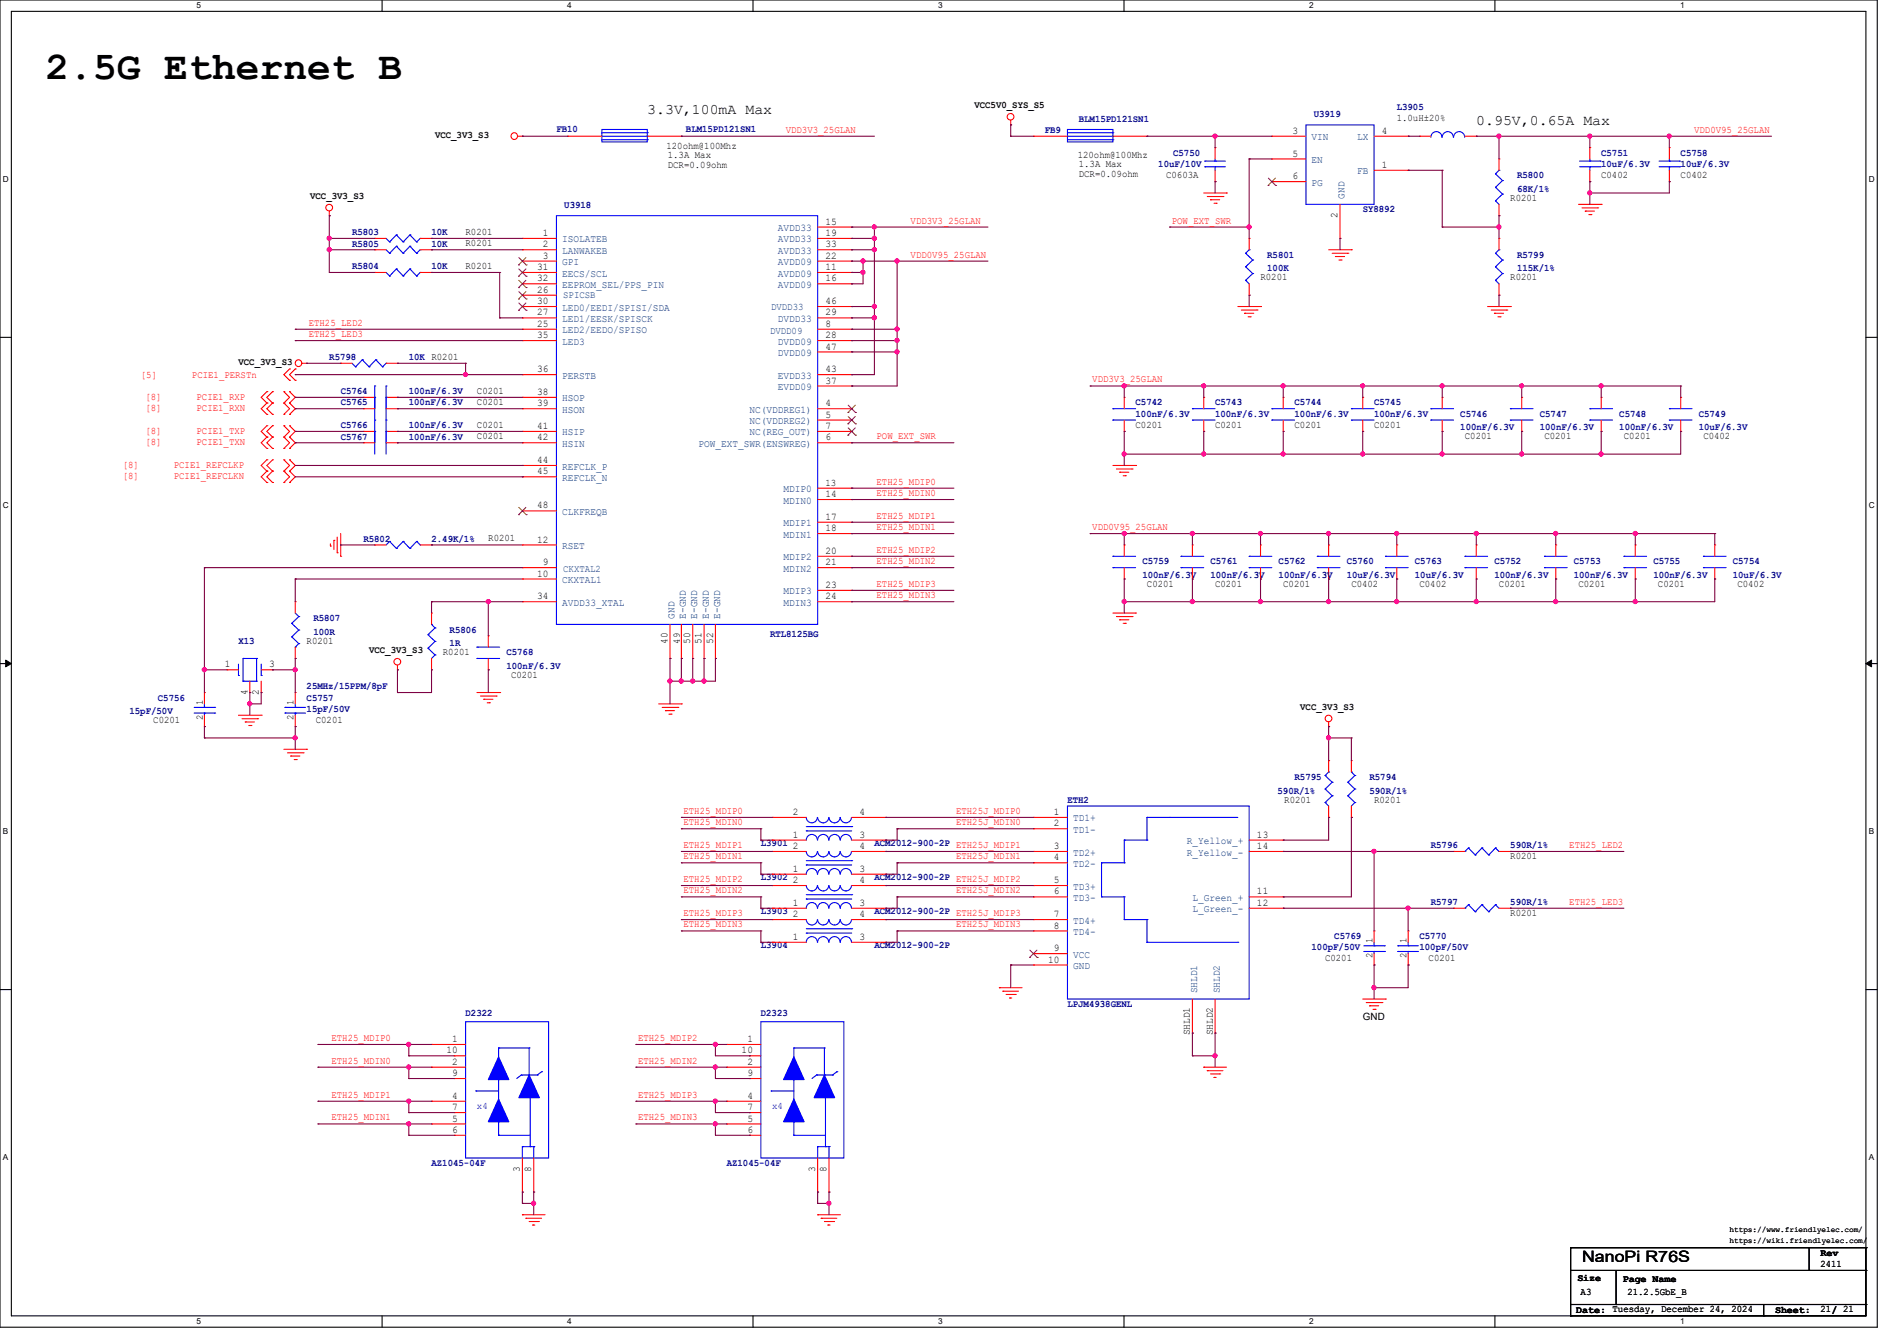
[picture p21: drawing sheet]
<svg xmlns="http://www.w3.org/2000/svg" width="297mm" height="210mm" viewBox="0 0 297 210" stroke-linecap="round" stroke-linejoin="round" font-family="sans-serif">
<defs><g id="words">
<text font-size="6.2" x="7.1" y="12.3">2.5G Ethernet B</text>
<text font-size="2.5" x="247.7" y="197.7">NanoPi R76S</text>
<g font-size="2.3">
<text x="101.3" y="17.9">3.3V,100mA Max</text>
<text x="231.1" y="19.6">0.95V,0.65A Max</text>
</g>
<g font-size="1.6">
<text x="152.6" y="16.9">VCC5V0_SYS_S5</text>
<text x="68.1" y="21.5">VCC_3V3_S3</text>
<text x="104.3" y="23.3">120ohm@100Mhz</text>
<text x="202.4" y="21">3</text>
<text x="216.4" y="21">4</text>
<text x="218.7" y="19">1.0uH±20%</text>
<text x="104.6" y="24.7">1.3A Max</text>
<text x="104.6" y="26.3">DCR=0.09ohm</text>
<text x="168.7" y="24.7">120ohm@100Mhz</text>
<text x="168.9" y="26.1">1.3A Max</text>
<text x="168.9" y="27.7">DCR=0.09ohm</text>
<text x="182.6" y="27.9">C0603A</text>
<text x="202.4" y="24.5">5</text>
<text x="202.4" y="28.1">6</text>
<text x="216.4" y="26.3">1</text>
<text x="250.7" y="27.9">C0402</text>
<text x="263.1" y="27.9">C0402</text>
<text x="48.6" y="31.2">VCC_3V3_S3</text>
<text x="129.2" y="35.2">15</text>
<text x="209.4" y="34.1" transform="rotate(-90 209.4 34.1)">2</text>
<text x="236.5" y="31.5">R0201</text>
<text x="72.9" y="36.8">R0201</text>
<text x="72.9" y="38.6">R0201</text>
<text x="85" y="37">1</text>
<text x="85" y="38.7">2</text>
<text x="85" y="40.5">3</text>
<text x="129.2" y="37">19</text>
<text x="129.2" y="40.5">22</text>
<text x="129.2" y="38.7">33</text>
<text x="72.9" y="42.1">R0201</text>
<text x="84.1" y="45.8">26</text>
<text x="84.1" y="47.6">30</text>
<text x="84.1" y="42.3">31</text>
<text x="84.1" y="44.1">32</text>
<text x="129.2" y="42.3">11</text>
<text x="129.2" y="44.1">16</text>
<text x="129.2" y="47.6">46</text>
<text x="197.4" y="43.9">R0201</text>
<text x="236.5" y="43.9">R0201</text>
<text x="84.1" y="51.2">25</text>
<text x="84.1" y="49.4">27</text>
<text x="84.1" y="53">35</text>
<text x="129.2" y="51.2">8</text>
<text x="129.2" y="53">28</text>
<text x="129.2" y="49.4">29</text>
<text x="37.3" y="57.1">VCC_3V3_S3</text>
<text x="84.1" y="58.3">36</text>
<text x="129.2" y="58.3">43</text>
<text x="129.2" y="54.7">47</text>
<text x="74.7" y="61.7">C0201</text>
<text x="74.7" y="63.5">C0201</text>
<text x="84.1" y="61.8">38</text>
<text x="84.1" y="63.6">39</text>
<text x="129.2" y="63.6">4</text>
<text x="129.2" y="65.4">5</text>
<text x="129.2" y="60.1">37</text>
<text x="74.7" y="67">C0201</text>
<text x="74.7" y="68.8">C0201</text>
<text x="84.1" y="67.2">41</text>
<text x="84.1" y="69">42</text>
<text x="129.2" y="69">6</text>
<text x="129.2" y="67.2">7</text>
<text x="177.8" y="67">C0201</text>
<text x="190.2" y="67">C0201</text>
<text x="202.7" y="67">C0201</text>
<text x="215.1" y="67">C0201</text>
<text x="229.4" y="68.8">C0201</text>
<text x="241.8" y="68.8">C0201</text>
<text x="254.2" y="68.8">C0201</text>
<text x="266.7" y="68.8">C0402</text>
<text x="84.1" y="72.5">44</text>
<text x="84.1" y="74.3">45</text>
<text x="129.2" y="76.1">13</text>
<text x="129.2" y="77.9">14</text>
<text x="84.1" y="79.6">48</text>
<text x="129.2" y="81.4">17</text>
<text x="129.2" y="83.2">18</text>
<text x="76.5" y="84.8">R0201</text>
<text x="84.1" y="85">12</text>
<text x="85" y="88.5">9</text>
<text x="129.2" y="86.7">20</text>
<text x="129.2" y="88.5">21</text>
<text x="84.1" y="90.3">10</text>
<text x="84.1" y="93.9">34</text>
<text x="129.2" y="92.1">23</text>
<text x="129.2" y="93.9">24</text>
<text x="179.6" y="91.9">C0201</text>
<text x="190.2" y="91.9">C0201</text>
<text x="200.9" y="91.9">C0201</text>
<text x="211.6" y="91.9">C0402</text>
<text x="222.2" y="91.9">C0402</text>
<text x="234.7" y="91.9">C0201</text>
<text x="247.1" y="91.9">C0201</text>
<text x="259.6" y="91.9">C0201</text>
<text x="272" y="91.9">C0402</text>
<text x="48" y="100.8">R0201</text>
<text x="104.5" y="100.8" transform="rotate(-90 104.5 100.8)">40</text>
<text x="106.4" y="100.8" transform="rotate(-90 106.4 100.8)">49</text>
<text x="108.1" y="100.8" transform="rotate(-90 108.1 100.8)">50</text>
<text x="109.9" y="100.8" transform="rotate(-90 109.9 100.8)">51</text>
<text x="111.6" y="100.8" transform="rotate(-90 111.6 100.8)">52</text>
<text x="35.2" y="104.5">1</text>
<text x="42.1" y="104.5">3</text>
<text x="57.8" y="102.3">VCC_3V3_S3</text>
<text x="69.3" y="102.6">R0201</text>
<text x="80" y="106.1">C0201</text>
<text x="24" y="113.2">C0201</text>
<text x="31.7" y="112.7" transform="rotate(-90 31.7 112.7)">2</text>
<text x="31.7" y="110.4" transform="rotate(-90 31.7 110.4)">1</text>
<text x="38.7" y="108.8" transform="rotate(-90 38.7 108.8)">4</text>
<text x="40.5" y="108.8" transform="rotate(-90 40.5 108.8)">2</text>
<text x="46" y="112.7" transform="rotate(-90 46 112.7)">2</text>
<text x="46" y="110.4" transform="rotate(-90 46 110.4)">1</text>
<text x="49.4" y="113.2">C0201</text>
<text x="203.6" y="111.2">VCC_3V3_S3</text>
<text x="201.1" y="125.7">R0201</text>
<text x="215.1" y="125.7">R0201</text>
<text x="124.1" y="131.2">1</text>
<text x="124.1" y="127.6">2</text>
<text x="134.6" y="131.2">3</text>
<text x="134.6" y="127.6">4</text>
<text x="165" y="127.6">1</text>
<text x="165" y="129.4">2</text>
<text x="196.8" y="131.2">13</text>
<text x="124.1" y="136.5">1</text>
<text x="124.1" y="133">2</text>
<text x="134.6" y="136.5">3</text>
<text x="134.6" y="133">4</text>
<text x="165" y="133">3</text>
<text x="165" y="134.7">4</text>
<text x="196.8" y="133">14</text>
<text x="236.5" y="134.6">R0201</text>
<text x="124.1" y="141.9">1</text>
<text x="124.1" y="138.3">2</text>
<text x="124.1" y="143.6">2</text>
<text x="134.6" y="141.9">3</text>
<text x="134.6" y="138.3">4</text>
<text x="134.6" y="143.6">4</text>
<text x="165" y="138.3">5</text>
<text x="165" y="140.1">6</text>
<text x="165" y="143.6">7</text>
<text x="196.8" y="140.1">11</text>
<text x="196.8" y="141.9">12</text>
<text x="236.5" y="143.5">R0201</text>
<text x="124.1" y="147.2">1</text>
<text x="134.6" y="147.2">3</text>
<text x="165" y="149">9</text>
<text x="165" y="145.4">8</text>
<text x="214.9" y="147.7" transform="rotate(-90 214.9 147.7)">1</text>
<text x="220.2" y="147.7" transform="rotate(-90 220.2 147.7)">1</text>
<text x="164.1" y="150.8">10</text>
<text x="207.5" y="150.6">C0201</text>
<text x="214.9" y="150.1" transform="rotate(-90 214.9 150.1)">2</text>
<text x="220.2" y="150.1" transform="rotate(-90 220.2 150.1)">2</text>
<text x="223.7" y="150.6">C0201</text>
<text x="213.4" y="159.7">GND</text>
<text x="69.9" y="165">10</text>
<text x="70.8" y="163.2">1</text>
<text x="70.8" y="166.8">2</text>
<text x="116.1" y="165">10</text>
<text x="117" y="163.2">1</text>
<text x="117" y="166.8">2</text>
<text x="186.3" y="162.1" transform="rotate(-90 186.3 162.1)">SHLD1</text>
<text x="189.9" y="162.1" transform="rotate(-90 189.9 162.1)">SHLD2</text>
<text x="70.8" y="172.1">4</text>
<text x="70.8" y="173.9">7</text>
<text x="70.8" y="168.5">9</text>
<text x="117" y="172.1">4</text>
<text x="117" y="173.9">7</text>
<text x="117" y="168.5">9</text>
<text x="70.8" y="175.6">5</text>
<text x="70.8" y="177.4">6</text>
<text x="117" y="175.6">5</text>
<text x="117" y="177.4">6</text>
<text x="81.4" y="183.5" transform="rotate(-90 81.4 183.5)">3</text>
<text x="83.2" y="183.5" transform="rotate(-90 83.2 183.5)">8</text>
<text x="127.6" y="183.5" transform="rotate(-90 127.6 183.5)">3</text>
<text x="129.4" y="183.5" transform="rotate(-90 129.4 183.5)">8</text>
<text x="285" y="196.7">Rev</text>
<text x="247" y="200.6">Size</text>
<text x="247.5" y="202.9">A3</text>
<text x="254.1" y="200.7">Page Name</text>
<text x="254.8" y="202.9">21.2.5GbE_B</text>
<text x="285" y="198.4">2411</text>
<text x="246.8" y="205.6">Date: Tuesday, December 24, 2024</text>
<text x="277.9" y="205.6">Sheet:</text>
<text x="285" y="205.5">21/ 21</text>
</g>
<g font-size="1.6" fill="#00007f">
<text x="218.7" y="17.3">L3905</text>
<text x="87.1" y="20.7">FB10</text>
<text x="107.4" y="20.7">BLM15PD121SN1</text>
<text x="163.6" y="20.8">FB9</text>
<text x="168.9" y="19">BLM15PD121SN1</text>
<text x="205.7" y="18.3">U3919</text>
<text x="181.4" y="26.2">10uF/10V</text>
<text x="183.7" y="24.4">C5750</text>
<text x="237.5" y="27.9">R5800</text>
<text x="250.7" y="24.4">C5751</text>
<text x="250.7" y="26.2">10uF/6.3V</text>
<text x="263.1" y="24.4">C5758</text>
<text x="263.1" y="26.2">10uF/6.3V</text>
<text x="88.3" y="32.6">U3918</text>
<text x="213.4" y="33.3">SY8892</text>
<text x="237.5" y="30.1">68K/1%</text>
<text x="55.1" y="36.8">R5803</text>
<text x="55.1" y="38.6">R5805</text>
<text x="67.6" y="36.8">10K</text>
<text x="67.6" y="38.6">10K</text>
<text x="198.4" y="40.4">R5801</text>
<text x="237.5" y="40.4">R5799</text>
<text x="55.1" y="42.2">R5804</text>
<text x="67.6" y="42.2">10K</text>
<text x="198.4" y="42.5">100K</text>
<text x="237.5" y="42.5">115K/1%</text>
<text x="51.6" y="56.4">R5798</text>
<text x="64" y="56.4">10K R0201</text>
<text x="53.3" y="61.7">C5764</text>
<text x="53.3" y="63.5">C5765</text>
<text x="64" y="61.7">100nF/6.3V</text>
<text x="64" y="63.5">100nF/6.3V</text>
<text x="177.8" y="63.5">C5742</text>
<text x="177.8" y="65.3">100nF/6.3V</text>
<text x="190.2" y="63.5">C5743</text>
<text x="190.2" y="65.3">100nF/6.3V</text>
<text x="202.7" y="63.5">C5744</text>
<text x="202.7" y="65.3">100nF/6.3V</text>
<text x="215.1" y="63.5">C5745</text>
<text x="215.1" y="65.3">100nF/6.3V</text>
<text x="228.6" y="65.3">C5746</text>
<text x="241.1" y="65.3">C5747</text>
<text x="253.5" y="65.3">C5748</text>
<text x="266" y="65.3">C5749</text>
<text x="53.3" y="67.1">C5766</text>
<text x="53.3" y="68.8">C5767</text>
<text x="64" y="67.1">100nF/6.3V</text>
<text x="64" y="68.8">100nF/6.3V</text>
<text x="228.6" y="67.4">100nF/6.3V</text>
<text x="241.1" y="67.4">100nF/6.3V</text>
<text x="253.5" y="67.4">100nF/6.3V</text>
<text x="266" y="67.4">10uF/6.3V</text>
<text x="56.9" y="84.8">R5802</text>
<text x="67.6" y="84.8">2.49K/1%</text>
<text x="178.9" y="88.4">C5759</text>
<text x="189.5" y="88.4">C5761</text>
<text x="200.2" y="88.4">C5762</text>
<text x="210.9" y="88.4">C5760</text>
<text x="221.5" y="88.4">C5763</text>
<text x="234" y="88.4">C5752</text>
<text x="246.4" y="88.4">C5753</text>
<text x="258.9" y="88.4">C5755</text>
<text x="271.3" y="88.4">C5754</text>
<text x="178.9" y="90.5">100nF/6.3V</text>
<text x="189.5" y="90.5">100nF/6.3V</text>
<text x="200.2" y="90.5">100nF/6.3V</text>
<text x="210.9" y="90.5">10uF/6.3V</text>
<text x="221.5" y="90.5">10uF/6.3V</text>
<text x="234" y="90.5">100nF/6.3V</text>
<text x="246.4" y="90.5">100nF/6.3V</text>
<text x="258.9" y="90.5">100nF/6.3V</text>
<text x="271.3" y="90.5">10uF/6.3V</text>
<text x="37.3" y="100.8">X13</text>
<text x="49.1" y="97.3">R5807</text>
<text x="49.1" y="99.4">100R</text>
<text x="70.4" y="99.1">R5806</text>
<text x="70.4" y="101.2">1R</text>
<text x="120.6" y="99.8">RTL8125BG</text>
<text x="48" y="107.9">25MHz/15PPM/8pF</text>
<text x="79.3" y="102.6">C5768</text>
<text x="79.3" y="104.7">100nF/6.3V</text>
<text x="20.3" y="111.8">15pF/50V</text>
<text x="24.7" y="109.7">C5756</text>
<text x="48" y="109.7">C5757</text>
<text x="48" y="111.5">15pF/50V</text>
<text x="167.1" y="125.7">ETH2</text>
<text x="200" y="124.3">590R/1%</text>
<text x="202.7" y="122.2">R5795</text>
<text x="214.4" y="122.2">R5794</text>
<text x="214.4" y="124.3">590R/1%</text>
<text x="119.1" y="132.5">L3901</text>
<text x="119.1" y="137.8">L3902</text>
<text x="136.9" y="132.5">ACM2012-900-2P ETH25J_MDIP1</text>
<text x="136.9" y="137.8">ACM2012-900-2P ETH25J_MDIP2</text>
<text x="224" y="132.8">R5796</text>
<text x="236.5" y="132.8">590R/1%</text>
<text x="119.1" y="143.2">L3903</text>
<text x="136.9" y="143.2">ACM2012-900-2P ETH25J_MDIP3</text>
<text x="224" y="141.7">R5797</text>
<text x="236.5" y="141.7">590R/1%</text>
<text x="119.1" y="148.5">L3904</text>
<text x="136.9" y="148.5">ACM2012-900-2P</text>
<text x="205.4" y="148.8">100pF/50V</text>
<text x="208.9" y="147.1">C5769</text>
<text x="222.2" y="147.1">C5770</text>
<text x="222.2" y="148.8">100pF/50V</text>
<text x="72.9" y="159.2">D2322</text>
<text x="119.1" y="159.2">D2323</text>
<text x="167.1" y="157.7">LPJM4938GENL</text>
<text x="67.6" y="182.6">AZ1045-04F</text>
<text x="113.8" y="182.6">AZ1045-04F</text>
</g>
<g font-size="1.6" fill="#f00">
<text x="123" y="20.8">VDD3V3_25GLAN</text>
<text x="265.3" y="20.8">VDD0V95_25GLAN</text>
<text x="142.6" y="35">VDD3V3_25GLAN</text>
<text x="183.5" y="35">POW_EXT_SWR</text>
<text x="142.6" y="40.3">VDD0V95_25GLAN</text>
<text x="48.3" y="51">ETH25_LED2</text>
<text x="48.3" y="52.8">ETH25_LED3</text>
<text x="22.1" y="59.2">[5]</text>
<text x="30.1" y="59.2">PCIE1_PERSTn</text>
<text x="171" y="59.9">VDD3V3_25GLAN</text>
<text x="22.8" y="62.6">[8]</text>
<text x="22.8" y="64.3">[8]</text>
<text x="30.8" y="62.6">PCIE1_RXP</text>
<text x="30.8" y="64.3">PCIE1_RXN</text>
<text x="22.8" y="67.9">[8]</text>
<text x="22.8" y="69.7">[8]</text>
<text x="30.8" y="67.9">PCIE1_TXP</text>
<text x="30.8" y="69.7">PCIE1_TXN</text>
<text x="137.2" y="68.8">POW_EXT_SWR</text>
<text x="19.2" y="73.2">[8]</text>
<text x="19.2" y="75">[8]</text>
<text x="27.2" y="73.2">PCIE1_REFCLKP</text>
<text x="27.2" y="75">PCIE1_REFCLKN</text>
<text x="137.2" y="75.9">ETH25_MDIP0</text>
<text x="137.2" y="77.7">ETH25_MDIN0</text>
<text x="137.2" y="83">ETH25_MDIN1</text>
<text x="137.2" y="81.2">ETH25_MDIP1</text>
<text x="171" y="83">VDD0V95_25GLAN</text>
<text x="137.2" y="86.6">ETH25_MDIP2</text>
<text x="137.2" y="88.3">ETH25_MDIN2</text>
<text x="137.2" y="93.7">ETH25_MDIN3</text>
<text x="137.2" y="91.9">ETH25_MDIP3</text>
<text x="107" y="127.5">ETH25_MDIP0</text>
<text x="107" y="129.2">ETH25_MDIN0</text>
<text x="149.7" y="127.5">ETH25J_MDIP0</text>
<text x="149.7" y="129.2">ETH25J_MDIN0</text>
<text x="107" y="132.8">ETH25_MDIP1</text>
<text x="107" y="134.6">ETH25_MDIN1</text>
<text x="149.7" y="134.6">ETH25J_MDIN1</text>
<text x="245.7" y="132.8">ETH25_LED2</text>
<text x="107" y="138.1">ETH25_MDIP2</text>
<text x="107" y="143.5">ETH25_MDIP3</text>
<text x="107" y="139.9">ETH25_MDIN2</text>
<text x="149.7" y="139.9">ETH25J_MDIN2</text>
<text x="245.7" y="141.7">ETH25_LED3</text>
<text x="107" y="145.2">ETH25_MDIN3</text>
<text x="149.7" y="145.2">ETH25J_MDIN3</text>
<text x="51.9" y="163">ETH25_MDIP0</text>
<text x="51.9" y="166.6">ETH25_MDIN0</text>
<text x="99.9" y="163">ETH25_MDIP2</text>
<text x="99.9" y="166.6">ETH25_MDIN2</text>
<text x="51.9" y="171.9">ETH25_MDIP1</text>
<text x="99.9" y="171.9">ETH25_MDIP3</text>
<text x="51.9" y="175.5">ETH25_MDIN1</text>
<text x="99.9" y="175.5">ETH25_MDIN3</text>
</g>
<g font-size="1.6" fill="#003f7f">
<text x="205.4" y="22">VIN</text>
<text x="212.5" y="22">LX</text>
<text x="205.4" y="25.5">EN</text>
<text x="205.4" y="29.1">PG</text>
<text x="212.5" y="27.3">FB</text>
<text x="210.5" y="31.1" transform="rotate(-90 210.5 31.1)">GND</text>
<text x="88" y="38">ISOLATEB</text>
<text x="88" y="39.8">LANWAKEB</text>
<text x="88" y="41.5">GPI</text>
<text x="121.8" y="36.2">AVDD33</text>
<text x="121.8" y="38">AVDD33</text>
<text x="121.8" y="41.5">AVDD09</text>
<text x="121.8" y="39.8">AVDD33</text>
<text x="88" y="43.3">EECS/SCL</text>
<text x="88" y="45.1">EEPROM_SEL/PPS_PIN</text>
<text x="88.2" y="46.7">SPICSB</text>
<text x="121.8" y="43.3">AVDD09</text>
<text x="121.8" y="45.1">AVDD09</text>
<text x="88" y="52.2">LED2/EEDO/SPISO</text>
<text x="88" y="50.4">LED1/EESK/SPISCK</text>
<text x="88" y="48.6">LED0/EEDI/SPISI/SDA</text>
<text x="88" y="54">LED3</text>
<text x="120.6" y="52.2">DVDD09</text>
<text x="120.7" y="48.5">DVDD33</text>
<text x="121.8" y="54">DVDD09</text>
<text x="121.8" y="50.4">DVDD33</text>
<text x="88" y="59.3">PERSTB</text>
<text x="121.8" y="59.3">EVDD33</text>
<text x="121.8" y="55.8">DVDD09</text>
<text x="88" y="62.9">HSOP</text>
<text x="88" y="64.6">HSON</text>
<text x="117.3" y="64.6">NC(VDDREG1)</text>
<text x="121.8" y="61.1">EVDD09</text>
<text x="88" y="68.2">HSIP</text>
<text x="88" y="70">HSIN</text>
<text x="109.3" y="70">POW_EXT_SWR(ENSWREG)</text>
<text x="117.3" y="66.4">NC(VDDREG2)</text>
<text x="117.3" y="68.2">NC(REG_OUT)</text>
<text x="88" y="73.5">REFCLK_P</text>
<text x="88" y="75.3">REFCLK_N</text>
<text x="122.7" y="77.1">MDIP0</text>
<text x="88" y="80.6">CLKFREQB</text>
<text x="122.7" y="78.9">MDIN0</text>
<text x="122.7" y="82.4">MDIP1</text>
<text x="88" y="86">RSET</text>
<text x="88.2" y="89.6">CKXTAL2</text>
<text x="122.7" y="84.2">MDIN1</text>
<text x="122.7" y="87.8">MDIP2</text>
<text x="122.7" y="89.5">MDIN2</text>
<text x="88" y="91.3">CKXTAL1</text>
<text x="88" y="94.9">AVDD33_XTAL</text>
<text x="122.7" y="93.1">MDIP3</text>
<text x="122.7" y="94.9">MDIN3</text>
<text x="105.6" y="96.9" transform="rotate(-90 105.6 96.9)">GND</text>
<text x="107.4" y="96.9" transform="rotate(-90 107.4 96.9)">E-GND</text>
<text x="109.2" y="96.9" transform="rotate(-90 109.2 96.9)">E-GND</text>
<text x="111" y="96.9" transform="rotate(-90 111 96.9)">E-GND</text>
<text x="112.7" y="96.9" transform="rotate(-90 112.7 96.9)">E-GND</text>
<text x="168" y="128.7">TD1+</text>
<text x="168" y="130.4">TD1-</text>
<text x="168" y="134">TD2+</text>
<text x="168" y="135.8">TD2-</text>
<text x="185.8" y="132.2">R_Yellow_+</text>
<text x="185.8" y="134">R_Yellow_-</text>
<text x="168" y="139.3">TD3+</text>
<text x="168" y="141.1">TD3-</text>
<text x="186.7" y="141.1">L_Green_+</text>
<text x="186.7" y="142.9">L_Green_-</text>
<text x="168" y="150">VCC</text>
<text x="168" y="144.7">TD4+</text>
<text x="168" y="146.4">TD4-</text>
<text x="168" y="151.8">GND</text>
<text x="187.4" y="155.6" transform="rotate(-90 187.4 155.6)">SHLD1</text>
<text x="191" y="155.6" transform="rotate(-90 191 155.6)">SHLD2</text>
</g>
<g font-size="1.6" fill="#00f">
<text x="74.7" y="173.7">x4</text>
<text x="120.9" y="173.7">x4</text>
</g>
<g font-size="1.3">
<text x="30.8" y="1.3">5</text>
<text x="88.8" y="1.3">4</text>
<text x="146.9" y="1.3">3</text>
<text x="205" y="1.3">2</text>
<text x="263.1" y="1.3">1</text>
<text x=".5" y="28.4">D</text>
<text x="292.6" y="28.4">D</text>
<text x=".5" y="79.5">C</text>
<text x="292.6" y="79.5">C</text>
<text x=".5" y="130.6">B</text>
<text x="292.6" y="130.6">B</text>
<text x=".5" y="181.7">A</text>
<text x="292.6" y="181.7">A</text>
<text x="30.8" y="207.4">5</text>
<text x="88.8" y="207.4">4</text>
<text x="146.9" y="207.4">3</text>
<text x="205" y="207.4">2</text>
<text x="263.1" y="207.4">1</text>
</g>
<g font-size="1.2">
<text x="270.8" y="194.6">https://wiki.friendlyelec.com/</text>
<text x="270.8" y="192.9">https://www.friendlyelec.com/</text>
</g>
</g></defs>
<path d="M0 0h293.9v207.9h-293.9zM1.8 1.8h290.3v204.3h-290.3z" fill="none" stroke="#000" stroke-width=".17"/>
<g fill="#fff">
<path d="M30.8 .2h.7v1.4h-.7z"/>
<path d="M30.8 206.2h.7v1.4h-.7z"/>
</g>
<path d="M59.8 0v1.8M59.8 206.1v1.8" fill="none" stroke="#000" stroke-width=".17"/>
<g fill="#fff">
<path d="M88.8 .2h.7v1.4h-.7z"/>
<path d="M88.8 206.2h.7v1.4h-.7z"/>
</g>
<path d="M117.9 0v1.8M117.9 206.1v1.8" fill="none" stroke="#000" stroke-width=".17"/>
<g fill="#fff">
<path d="M146.9 .2h.7v1.4h-.7z"/>
<path d="M146.9 206.2h.7v1.4h-.7z"/>
</g>
<path d="M176 0v1.8M176 206.1v1.8" fill="none" stroke="#000" stroke-width=".17"/>
<g fill="#fff">
<path d="M205 .2h.7v1.4h-.7z"/>
<path d="M205 206.2h.7v1.4h-.7z"/>
</g>
<path d="M234.1 0v1.8M234.1 206.1v1.8" fill="none" stroke="#000" stroke-width=".17"/>
<g fill="#fff">
<path d="M263.1 .2h.6v1.4h-.6z"/>
<path d="M263.1 206.2h.6v1.4h-.6z"/>
<path d="M.5 27.3h.9v1.4h-.9z"/>
<path d="M292.6 27.3h.9v1.4h-.9z"/>
<path d="M.5 78.4h.9v1.4h-.9z"/>
<path d="M292.6 78.4h.9v1.4h-.9z"/>
</g>
<path d="M0 52.8h1.8M292.1 52.8h1.8" fill="none" stroke="#000" stroke-width=".17"/>
<g fill="#fff">
<path d="M.5 129.5h.8v1.4h-.8z"/>
<path d="M292.6 129.5h.8v1.4h-.8z"/>
</g>
<path d="M0 103.9h1.8M292.1 103.9h1.8" fill="none" stroke="#000" stroke-width=".17"/>
<path d="M.9 103.4l.9 .5-.9 .5zM292.1 103.9l.9-.5v1z" fill="#000" stroke="#000" stroke-width=".16"/>
<g fill="#fff">
<path d="M.5 180.5h.8v1.4h-.8z"/>
<path d="M292.6 180.5h.8v1.4h-.8z"/>
</g>
<g fill="none" stroke="#000" stroke-width=".17">
<path d="M0 155h1.8M292.1 155h1.8M245.9 195.4h.1M245.9 199h46.2M245.9 195.4v10.7M245.9 195.4h46.2M253 199v5.3M283.3 199h.1M283.3 195.4v3.6M292.1 199h.1M292.1 195.4h.1M292.1 195.4v10.7h-46.2"/>
<path d="M245.9 206.1h.1M245.9 204.3h46.2M253 204.3h.1M256.6 204.3h.1M276.1 206.1h.1M276.1 204.3v1.8M292.1 204.3h.1"/>
</g>
<g fill="none" stroke="#f00" stroke-width=".17">
<path d="M158.2 19.6h.1M158.2 18.8v.8M51.6 33.8h.1M51.6 33.1v.7M58.7 37.3h.1M58.7 39.1h.1M58.7 39.1h1.8M58.7 37.3h1.8M65.8 39.1h1.8M65.8 37.3h1.8M67.6 37.3h.1M67.6 39.1h.1"/>
<path d="M81.1 21.3h.7M81.8 21.3h.1M81.8 37.3h.1M81.8 39.1h.1M81.8 39.1h5.3M81.8 37.3h5.3M88.9 21.3h.1M88.9 21.3h5.3M101.3 21.3h5.4M106.7 21.3h.1M128 39.1h5.4M128 37.3h5.4"/>
<path d="M128 35.6h5.4M133.4 35.6h.1M133.4 37.3h.1M133.4 39.1h.1M161.8 21.3h.1M161.8 21.3h5.3M174.2 21.3h5.4M179.6 21.3h.1M188.5 30.2h3.5M189 30.8h2.5M189.5 31.3h.1M189.5 31.3h1.5"/>
<path d="M190.1 31.8h.3M190.2 23.1h.1M190.2 28.4h.1M190.2 23.1v1.8M190.2 26.7v1.7M190.4 31.8h.1M191.5 30.8h.1M192 30.2h.1M195.6 37.3h.1M195.6 37.3v1.8M199.1 21.3h.1M199.1 24.9h.1"/>
<path d="M199.1 28.4h.1M199.1 21.3h5.4M199.1 24.9h5.4M199.1 28.4h5.4M208 39.1h3.6M208.6 39.7h2.4M209.8 37.3h.1M209.8 32v5.3M211 39.7h.1M211.6 39.1h.1M215.1 21.3h5.4M215.1 26.7h5.4"/>
<path d="M220.5 26.7h.1M220.5 21.3h.1M222.3 21.3h.1M222.3 21.3h1.7M229.4 21.3h1.7M231.1 21.3h.1M234.7 37.3h.1M234.7 33.8h.1M234.7 24.9h.1M234.7 24.9v1.8M234.7 32v1.8M234.7 37.3v1.8"/>
<path d="M247.1 32h3.6M247.7 32.6h2.4M248.2 33.1h.1M248.2 33.1h1.4M248.8 33.6h.3M248.9 23.1h.1M248.9 28.4h.1M248.9 23.1v1.8M248.9 26.7v1.7M249.1 33.6h.1M250.1 32.6h.1M250.7 32h.1"/>
<path d="M261.4 23.1h.1M261.4 28.4h.1M261.4 23.1v1.8M261.4 26.7v1.7M45.3 59.6h.1M45.3 57.8h.1M45.3 57.8l-.8 .9 .8 .9M46.2 59.6h.1M46.2 57.8h.1M46.2 57.8l-.9 .9 .9 .9M47.3 56.9h.7M48 56.9h.1"/>
<path d="M53.3 56.9h.1M53.3 56.9h1.8M58.7 42.7h.1M58.7 42.7h1.8M60.5 56.9h1.7M62.2 56.9h.1M65.8 42.7h1.8M67.6 42.7h.1M81.8 40.9h.1M81.8 51.6h.1M81.8 46.2h.1M81.8 49.8h.1"/>
<path d="M81.8 48h.1M81.8 42.7h.1M81.8 44.4h.1M81.8 53.3h.1M81.8 58.7h.1M81.8 48h5.3M81.8 40.9h5.3M81.8 51.6h5.3M81.8 42.7h5.3M81.8 44.4h5.3M81.8 46.2h5.3M81.8 49.8h5.3"/>
<path d="M81.8 53.3h5.3M81.8 58.7h5.3M128 48h5.4M128 40.9h5.4M128 51.6h5.4M128 42.7h5.4M128 44.4h5.4M128 49.8h5.4M128 53.3h5.4M128 58.7h5.4M128 55.1h5.4M133.4 51.6h.1"/>
<path d="M133.4 42.7h.1M133.4 44.4h.1M133.4 40.9h.1M133.4 53.3h.1M133.4 49.8h.1M133.4 58.7h.1M133.4 48h.1M133.4 55.1h.1M193.8 48h3.6M194.4 48.6h2.4M194.9 49.1h.1M194.9 49.1h1.4"/>
<path d="M195.4 49.6h.3M195.6 46.2h.1M195.6 44.4v1.8M195.7 49.6h.1M196.8 48.6h.1M197.4 48h.1M209.1 40.2h.1M209.1 40.2h1.4M209.6 40.7h.4M210 40.7h.1M232.9 48h3.6M233.5 48.6h2.4"/>
<path d="M234 49.1h.1M234 49.1h1.4M234.5 49.6h.4M234.7 46.2h.1M234.7 44.4v1.8M234.9 49.6h.1M235.9 48.6h.1M236.5 48h.1M41.8 73.8h.1M41.8 72h.1M41.8 75.6h.1M41.8 68.5h.1"/>
<path d="M41.8 66.7h.1M41.8 63.1h.1M41.8 61.3h.1M41.8 70.2h.1M41.8 64.9h.1M41.8 61.3l-.9 .9 .9 .9M41.8 66.7l-.9 .9 .9 .9M41.8 72l-.9 .9 .9 .9M41.8 68.5l-.9 .8 .9 .9M41.8 73.8l-.9 .9 .9 .9M41.8 63.1l-.9 .9 .9 .9M42.7 73.8h.1"/>
<path d="M42.7 72h.1M42.7 75.6h.1M42.7 68.5h.1M42.7 66.7h.1M42.7 63.1h.1M42.7 61.3h.1M42.7 70.2h.1M42.7 64.9h.1M42.7 61.3l-.9 .9 .9 .9M42.7 68.5l-.9 .8 .9 .9M42.7 72l-.9 .9 .9 .9M42.7 73.8l-.9 .9 .9 .9"/>
<path d="M42.7 63.1l-.9 .9 .9 .9M42.7 66.7l-.9 .9 .9 .9M44.5 73.8h.1M44.5 72h.1M44.5 75.6h.1M44.5 68.5h.1M44.5 66.7h.1M44.5 63.1h.1M44.5 61.3h.1M44.5 70.2h.1M44.5 64.9h.1M44.5 72l.8 .9-.8 .9"/>
<path d="M44.5 68.5l.8 .8-.8 .9M44.5 73.8l.8 .9-.8 .9M44.5 66.7l.8 .9-.8 .9M44.5 63.1l.8 .9-.8 .9M44.5 61.3l.8 .9-.8 .9M45.3 72h.1M45.3 73.8h.1M45.3 75.6h.1M45.3 66.7h.1M45.3 68.5h.1M45.3 61.3h.1M45.3 63.1h.1"/>
<path d="M45.3 70.2h.1M45.3 64.9h.1M45.3 72l.9 .9-.9 .9M45.3 66.7l.9 .9-.9 .9M45.3 73.8l.9 .9-.9 .9M45.3 68.5l.9 .8-.9 .9M45.3 61.3l.9 .9-.9 .9M45.3 63.1l.9 .9-.9 .9M56.9 62.2h.1M56.9 64h.1M56.9 67.6h.1M56.9 69.3h.1"/>
<path d="M56.9 64h1.8M56.9 69.3h1.8M56.9 67.6h1.8M56.9 62.2h1.8M60.5 64h1.7M60.5 69.3h1.7M60.5 67.6h1.7M60.5 62.2h1.7M62.2 62.2h.1M62.2 64h.1M62.2 67.6h.1M62.2 69.3h.1"/>
<path d="M81.8 62.2h.1M81.8 64h.1M81.8 67.6h.1M81.8 69.3h.1M81.8 72.9h.1M81.8 74.7h.1M81.8 72.9h5.3M81.8 64h5.3M81.8 69.3h5.3M81.8 67.6h5.3M81.8 62.2h5.3M81.8 74.7h5.3"/>
<path d="M128 64h5.4M128 65.8h5.4M128 69.3h5.4M128 67.6h5.4M128 76.5h5.4M128 78.2h5.4M128 60.5h5.4M133.4 64h.1M133.4 65.8h.1M133.4 69.3h.1M133.4 67.6h.1M133.4 76.5h.1"/>
<path d="M133.4 78.2h.1M133.4 60.5h.1M174.2 72.9h3.6M174.8 73.4h2.4M175.3 74h.1M175.3 74h1.4M175.9 74.5h.3M176 67.6h.1M176 62.2h.1M176 62.2v1.8M176 65.8v1.8M176.2 74.5h.1"/>
<path d="M177.2 73.4h.1M177.8 72.9h.1M188.5 67.6h.1M188.5 62.2h.1M188.5 62.2v1.8M188.5 65.8v1.8M200.9 67.6h.1M200.9 62.2h.1M200.9 62.2v1.8M200.9 65.8v1.8M213.4 67.6h.1M213.4 62.2h.1"/>
<path d="M213.4 62.2v1.8M213.4 65.8v1.8M225.8 67.6h.1M225.8 62.2h.1M225.8 62.2v1.8M225.8 65.8v1.8M238.3 67.6h.1M238.3 62.2h.1M238.3 62.2v1.8M238.3 65.8v1.8M250.7 67.6h.1M250.7 62.2h.1"/>
<path d="M250.7 62.2v1.8M250.7 65.8v1.8M263.1 67.6h.1M263.1 62.2h.1M263.1 62.2v1.8M263.1 65.8v1.8M46.2 94.2h.1M46.2 94.2v1.8M51.7 85.5h.1M51.7 85.2v.3M52.3 84.6h.1M52.3 84.6v1.5"/>
<path d="M52.8 86.6h.1M52.8 84.1v2.5M53.3 87.1h.1M53.3 83.6v3.5M58.7 85.3h.1M58.7 85.3h1.8M65.8 85.3h1.8M67.6 96h.1M67.6 85.3h.1M67.6 96v1.8M76.5 99.6h.1M76.5 99.6v1.7"/>
<path d="M81.8 88.9h.1M81.8 90.7h.1M81.8 85.3h.1M81.8 94.2h.1M81.8 80h.1M81.8 88.9h5.3M81.8 90.7h5.3M81.8 85.3h5.3M81.8 94.2h5.3M81.8 80h5.3M104.9 97.8v5.3M106.7 97.8v5.3"/>
<path d="M108.5 97.8v5.3M110.2 97.8v5.3M112 97.8v5.3M128 88.9h5.4M128 81.8h5.4M128 83.6h5.4M128 87.1h5.4M128 92.5h5.4M128 94.2h5.4M133.4 81.8h.1M133.4 83.6h.1M133.4 87.1h.1"/>
<path d="M133.4 88.9h.1M133.4 92.5h.1M133.4 94.2h.1M174.2 96h3.6M174.8 96.6h2.4M175.3 97.1h.1M175.3 97.1h1.4M175.9 97.6h.3M176 90.7h.1M176 85.3h.1M176 85.3v1.8M176 88.9v1.8"/>
<path d="M176.2 97.6h.1M177.2 96.6h.1M177.8 96h.1M186.7 90.7h.1M186.7 85.3h.1M186.7 85.3v1.8M186.7 88.9v1.8M197.4 90.7h.1M197.4 85.3h.1M197.4 85.3v1.8M197.4 88.9v1.8M208 90.7h.1"/>
<path d="M208 85.3h.1M208 85.3v1.8M208 88.9v1.8M218.7 90.7h.1M218.7 85.3h.1M218.7 85.3v1.8M218.7 88.9v1.8M231.1 90.7h.1M231.1 85.3h.1M231.1 85.3v1.8M231.1 88.9v1.8M243.6 90.7h.1"/>
<path d="M243.6 85.3h.1M243.6 85.3v1.8M243.6 88.9v1.8M256 90.7h.1M256 85.3h.1M256 85.3v1.8M256 88.9v1.8M268.5 90.7h.1M268.5 85.3h.1M268.5 85.3v1.8M268.5 88.9v1.8M32 113.8h.1"/>
<path d="M32 108.5h.1M32 108.5v1.7M32 112v1.8M35.6 104.9h.1M35.6 104.9h1.7M37.3 112h3.6M37.9 112.6h2.4M38.4 113.1h.1M38.4 113.1h1.4M38.9 113.6h.4M39.1 108.5h.1M39.1 106.7v1.8"/>
<path d="M39.3 113.6h.1M40.3 112.6h.1M40.9 112h.1M40.9 108.5h.1M40.9 104.9h1.8M40.9 106.7v1.8M42.7 104.9h.1M44.5 117.3h3.5M45 117.9h2.5M45.5 118.4h.1M45.5 118.4h1.4M46.1 119h.3"/>
<path d="M46.2 103.1h.1M46.2 113.8h.1M46.2 108.5h.1M46.2 101.3v1.8M46.2 108.5v1.7M46.2 112v1.8M46.4 119h.1M47.5 117.9h.1M48 117.3h.1M62.2 104.9h.1M62.2 104.2v.7M67.6 104.9h.1"/>
<path d="M67.6 103.1v1.8M74.7 108.5h3.5M75.2 109h2.5M75.7 109.5h.1M75.7 109.5h1.5M76.3 110.1h.3M76.5 104.9h.1M76.5 103.1v1.8M76.6 110.1h.1M77.7 109h.1M78.2 108.5h.1M103.1 110.2h3.6"/>
<path d="M103.7 110.8h2.4M104.2 111.3h.1M104.2 111.3h1.4M104.7 111.8h.4M104.9 103.1h.1M105.1 111.8h.1M106.1 110.8h.1M106.7 110.2h.1M106.7 103.1h.1M108.5 103.1h.1M110.2 103.1h.1M112 103.1h.1"/>
<path d="M208 113.8h.1M208 119.1h.1M208 113.1v.7M208 119.1v1.8M211.6 119.1h.1M211.6 119.1v1.8M120.9 138.7h.1M120.9 131.6h.1M120.9 128h.1M120.9 136.9h.1M120.9 133.4h.1M120.9 138.7h5.3"/>
<path d="M120.9 133.4h5.3M120.9 128h5.3M120.9 131.6h5.3M120.9 136.9h5.3M133.4 138.7h5.3M133.4 133.4h5.3M133.4 128h5.3M133.4 131.6h5.3M133.4 136.9h5.3M138.7 138.7h.1M138.7 131.6h.1M138.7 128h.1"/>
<path d="M138.7 136.9h.1M138.7 133.4h.1M161.8 138.7h.1M161.8 133.4h.1M161.8 135.1h.1M161.8 128h.1M161.8 129.8h.1M161.8 138.7h5.3M161.8 133.4h5.3M161.8 135.1h5.3M161.8 128h5.3M161.8 129.8h5.3"/>
<path d="M195.6 133.4h5.3M195.6 131.6h5.3M200.9 131.6h.1M200.9 133.4h.1M208 128h.1M208 126.2v1.8M211.6 128h.1M211.6 126.2v1.8M227.6 133.4h.1M227.6 133.4h1.8M234.7 133.4h1.8M236.5 133.4h.1"/>
<path d="M120.9 142.2h.1M120.9 147.6h.1M120.9 144h.1M120.9 142.2h5.3M120.9 144h5.3M120.9 147.6h5.3M133.4 142.2h5.3M133.4 144h5.3M133.4 147.6h5.3M138.7 142.2h.1M138.7 147.6h.1M138.7 144h.1"/>
<path d="M156.5 154.7h.1M156.5 154.7h3.5M157 155.2h.1M157 155.2h2.5M157.5 155.7h1.5M158.1 156.3h.1M158.1 156.3h.3M159 155.7h.1M161.8 140.5h.1M161.8 149.4h.1M161.8 151.1h.1M161.8 144h.1"/>
<path d="M161.8 145.8h.1M161.8 140.5h5.3M161.8 149.4h5.3M161.8 151.1h5.3M161.8 144h5.3M161.8 145.8h5.3M186.7 156.5v5.3M190.2 156.5v5.3M195.6 142.2h5.3M195.6 140.5h5.3M200.9 140.5h.1M200.9 142.2h.1"/>
<path d="M213.4 156.5h3.5M213.9 157h2.5M214.4 157.5h.1M214.4 157.5h1.5M215 158.1h.3M215.1 151.1h.1M215.1 145.8h.1M215.1 145.8v1.8M215.1 149.4v1.7M215.3 158.1h.1M216.4 157h.1M216.9 156.5h.1"/>
<path d="M220.5 151.1h.1M220.5 145.8h.1M220.5 145.8v1.8M220.5 149.4v1.7M227.6 142.2h.1M227.6 142.2h1.8M234.7 142.2h1.8M236.5 142.2h.1M67.6 163.6h.1M67.6 167.1h.1M67.6 172.5h.1M67.6 176h.1"/>
<path d="M67.6 167.1h5.3M67.6 163.6h5.3M67.6 172.5h5.3M67.6 176h5.3M71.1 177.8h.1M71.1 174.2h.1M71.1 168.9h.1M71.1 165.4h.1M71.1 177.8h1.8M71.1 174.2h1.8M71.1 168.9h1.8M71.1 165.4h1.8"/>
<path d="M113.8 163.6h.1M113.8 167.1h.1M113.8 172.5h.1M113.8 176h.1M113.8 167.1h5.3M113.8 163.6h5.3M113.8 172.5h5.3M113.8 176h5.3M117.3 177.8h.1M117.3 174.2h.1M117.3 168.9h.1M117.3 165.4h.1"/>
<path d="M117.3 177.8h1.8M117.3 174.2h1.8M117.3 168.9h1.8M117.3 165.4h1.8M186.7 161.8h.1M188.5 167.1h.1M188.5 167.1h3.5M189 167.7h.1M189 167.7h2.5M189.5 168.2h1.5M190.1 168.7h.1M190.1 168.7h.3"/>
<path d="M190.2 161.8h.1M191 168.2h.1M81.8 190.2h.1M81.8 186.7h.1M81.8 190.2h3.5M81.8 181.4v5.3M82.3 190.8h.1M82.3 190.8h2.5M82.8 191.3h1.5M83.4 191.9h.1M83.4 191.9h.3M83.6 186.7h.1"/>
<path d="M83.6 181.4v5.3M84.3 191.3h.1M128 190.2h.1M128 186.7h.1M128 190.2h3.6M128 181.4v5.3M128.6 190.8h.1M128.6 190.8h2.4M129.1 191.3h1.4M129.6 191.9h.1M129.6 191.9h.4M129.8 186.7h.1"/>
<path d="M129.8 181.4v5.3M130.5 191.3h.1"/>
<circle cx="158.2" cy="18.3" r=".52"/>
<circle cx="51.6" cy="32.5" r=".52"/>
<circle cx="80.5" cy="21.3" r=".52"/>
<circle cx="46.7" cy="56.9" r=".52"/>
<circle cx="62.2" cy="103.6" r=".52"/>
<circle cx="208" cy="112.5" r=".52"/>
</g>
<g fill="none" stroke="#00f" stroke-width=".17">
<path d="M204.5 19.6h10.6v12.4h-10.6zM60.5 37.3l.5 .6M60.5 39.1l.5 .6M61 37.9h.1M61 39.7h.1M62.1 36.8h.1M62.1 38.6h.1M62.1 36.8l-1.1 1.1M62.1 36.8l1 1.1M62.1 38.6l-1.1 1.1M62.1 38.6l1 1.1M63.1 37.9h.1"/>
<path d="M63.1 39.7h.1M64.2 36.8h.1M64.2 38.6h.1M64.2 36.8l-1.1 1.1M64.2 36.8l1 1.1M64.2 38.6l-1.1 1.1M64.2 38.6l1 1.1M65.2 37.9h.1M65.2 39.7h.1M65.8 37.3h.1M65.8 39.1h.1M65.8 37.3l-.6 .6"/>
<path d="M65.8 39.1l-.6 .6M87.1 33.8h40.9v64h-40.9zM94.2 20.3h7.1v1.9h-7.1zM94.2 21.3h7.1M94.2 20.8h7.1M94.2 21.9h7.1M101.3 21.3h.1M101.3 20.8h.1M101.3 21.9h.1M167.1 20.3h7.1v1.9h-7.1zM167.1 21.3h7.1M167.1 20.8h7.1"/>
<path d="M167.1 21.9h7.1M174.2 21.3h.1M174.2 20.8h.1M174.2 21.9h.1M188.6 26.1h.1M188.6 25.2h.1M188.6 26.1h3.3M188.6 25.2h3.3M190.2 25.2h.1M190.2 26.1h.1M190.2 24.9v.3M190.2 26.1v.6"/>
<path d="M195 39.7h.1M195 39.7l1.1 1M195.6 39.1h.1M195.6 39.1l-.6 .6M224 21.5a.87 .87 0 0 1 .9-.9 .87 .87 0 0 1 .9 .9M225.8 21.5a.87 .87 0 0 1 .9-.9 .87 .87 0 0 1 .8 .9M227.6 21.5a.87 .87 0 0 1 .9-.9 .87 .87 0 0 1 .8 .9M234.1 39.7h.1M234.1 31.5h.1M234.1 29.3h.1M234.1 27.2h.1M234.1 39.7l1.1 1"/>
<path d="M234.1 31.5l.6 .5M234.1 29.3l1.1 1.1M234.1 27.2l1.1 1.1M234.7 39.1h.1M234.7 26.7h.1M234.7 39.1l-.6 .6M234.7 26.7l-.6 .5M235.2 30.4h.1M235.2 28.3h.1M235.2 30.4l-1.1 1.1M235.2 28.3l-1.1 1M247.3 26.1h3.2"/>
<path d="M247.3 25.2h3.2M248.9 25.2h.1M248.9 26.1h.1M248.9 24.9v.3M248.9 26.1v.6M250.5 26.1h.1M250.5 25.2h.1M259.8 26.1h3.2M259.8 25.2h3.2M261.4 25.2h.1M261.4 26.1h.1M261.4 24.9v.3"/>
<path d="M261.4 26.1v.6M263 26.1h.1M263 25.2h.1M55.1 56.9l.6 .5M55.7 57.4h.1M56.7 56.3h.1M56.7 56.3l-1 1.1M56.7 56.3l1.1 1.1M57.8 57.4h.1M58.8 56.3h.1M58.8 56.3l-1 1.1M58.8 56.3l1.1 1.1"/>
<path d="M59.9 57.4h.1M60.5 56.9h.1M60.5 42.7l.5 .5M60.5 56.9l-.6 .5M61 43.2h.1M62.1 42.1h.1M62.1 42.1l-1.1 1.1M62.1 42.1l1 1.1M63.1 43.2h.1M64.2 42.1h.1M64.2 42.1l-1.1 1.1M64.2 42.1l1 1.1"/>
<path d="M65.2 43.2h.1M65.8 42.7h.1M65.8 42.7l-.6 .5M195 43.9h.1M195 41.8h.1M195 43.9l.6 .5M195 41.8l1.1 1M196.1 42.8h.1M196.1 40.7h.1M196.1 42.8l-1.1 1.1M196.1 40.7l-1.1 1.1M234.1 43.9h.1"/>
<path d="M234.1 41.8h.1M234.1 43.9l.6 .5M234.1 41.8l1.1 1M235.2 42.8h.1M235.2 40.7h.1M235.2 42.8l-1.1 1.1M235.2 40.7l-1.1 1.1M58.7 60.5h.1M58.7 62.2h.1M58.7 65.8h.1M58.7 67.6h.1M58.7 60.5v10.6"/>
<path d="M60.5 60.5h.1M60.5 62.2h.1M60.5 65.8h.1M60.5 67.6h.1M60.5 60.5v10.6M174.2 65.8h.1M174.2 64h.1M174.2 65.8h3.6M174.2 64h3.6M186.7 65.8h.1M186.7 64h.1M186.7 65.8h3.5"/>
<path d="M186.7 64h3.5M199.1 65.8h.1M199.1 64h.1M199.1 65.8h3.6M199.1 64h3.6M211.6 65.8h.1M211.6 64h.1M211.6 65.8h3.5M211.6 64h3.5M224 65.8h.1M224 64h.1M224 65.8h3.6"/>
<path d="M224 64h3.6M236.5 65.8h.1M236.5 64h.1M236.5 65.8h3.5M236.5 64h3.5M248.9 65.8h.1M248.9 64h.1M248.9 65.8h3.6M248.9 64h3.6M261.4 65.8h.1M261.4 64h.1M261.4 65.8h3.5"/>
<path d="M261.4 64h3.5M45.7 97.6h.1M45.7 99.7h.1M45.7 97.6l1.1 1.1M45.7 99.7l1.1 1.1M46.2 96l.6 .6M46.8 96.6h.1M46.8 98.7h.1M46.8 96.6l-1.1 1M46.8 98.7l-1.1 1M61 84.8h.1M61 84.8l-.5 .5"/>
<path d="M61 84.8l1.1 1.1M62.1 85.9h.1M63.1 84.8h.1M63.1 84.8l-1 1.1M63.1 84.8l1.1 1.1M64.2 85.9h.1M65.2 84.8h.1M65.2 84.8l-1 1.1M65.2 84.8l.6 .5M65.8 85.3h.1M67 99.4h.1M67 99.4l1.1 1.1"/>
<path d="M67.6 97.8h.1M67.6 97.8l.5 .5M68.1 98.3h.1M68.1 98.3l-1.1 1.1M174.2 88.9h.1M174.2 87.1h.1M174.2 88.9h3.6M174.2 87.1h3.6M184.9 88.9h.1M184.9 87.1h.1M184.9 88.9h3.6M184.9 87.1h3.6"/>
<path d="M195.6 88.9h.1M195.6 87.1h.1M195.6 88.9h3.5M195.6 87.1h3.5M206.2 88.9h.1M206.2 87.1h.1M206.2 88.9h3.6M206.2 87.1h3.6M216.9 88.9h.1M216.9 87.1h.1M216.9 88.9h3.6M216.9 87.1h3.6"/>
<path d="M229.4 88.9h.1M229.4 87.1h.1M229.4 88.9h3.5M229.4 87.1h3.5M241.8 88.9h.1M241.8 87.1h.1M241.8 88.9h3.6M241.8 87.1h3.6M254.3 88.9h.1M254.3 87.1h.1M254.3 88.9h3.5M254.3 87.1h3.5"/>
<path d="M266.7 88.9h.1M266.7 87.1h.1M266.7 88.9h3.6M266.7 87.1h3.6M30.4 110.8h3.2M30.4 111.7h3.2M32 111.7h.1M32 110.8h.1M32 110.2v.6M32 111.7v.3M33.6 110.8h.1M33.6 111.7h.1"/>
<path d="M37.3 105.8h.1M37.3 104v1.8M38.1 106.7h.1M38.1 103.1h.1M38.1 103.1v3.6M38.1 106.7h2.1M38.1 103.1h2.1M40.2 106.7h.1M40.2 103.1h.1M40.2 103.1v3.6M40.9 105.8h.1M40.9 104v1.8"/>
<path d="M44.6 110.8h.1M44.6 111.7h.1M44.6 110.8h3.2M44.6 111.7h3.2M46.2 101.3h.1M46.2 111.7h.1M46.2 110.8h.1M46.2 110.2v.6M46.2 111.7v.3M46.8 100.8h.1M46.8 100.8l-.6 .5M67 101.5h.1"/>
<path d="M67 101.5l1.1 1.1M68.1 102.6h.1M68.1 100.5h.1M68.1 102.6l-.5 .5M68.1 100.5l-1.1 1M74.7 103.1h.1M74.7 101.3h.1M74.7 103.1h3.5M74.7 101.3h3.5M126.2 138.7a.87 .87 0 0 0 .9 .8 .87 .87 0 0 0 .9-.8M126.2 128a.87 .87 0 0 0 .9 .9 .87 .87 0 0 0 .9-.9M126.2 131.6a.87 .87 0 0 1 .9-.9 .87 .87 0 0 1 .9 .9"/>
<path d="M126.2 130.1h.1M126.2 133.4a.87 .87 0 0 0 .9 .8 .87 .87 0 0 0 .9-.8M126.2 136.9a.87 .87 0 0 1 .9-.9 .87 .87 0 0 1 .9 .9M126.2 135.5h.1M126.2 129.5h7.2M126.2 130.1h7.2M126.2 134.8h7.2M126.2 135.5h7.2M128 138.7a.87 .87 0 0 0 .9 .8 .87 .87 0 0 0 .9-.8M128 128a.87 .87 0 0 0 .9 .9 .87 .87 0 0 0 .9-.9M128 131.6a.87 .87 0 0 1 .9-.9 .87 .87 0 0 1 .9 .9M128 133.4a.87 .87 0 0 0 .9 .8 .87 .87 0 0 0 .9-.8"/>
<path d="M128 136.9a.87 .87 0 0 1 .9-.9 .87 .87 0 0 1 .9 .9M129.8 138.7a.87 .87 0 0 0 .9 .8 .87 .87 0 0 0 .8-.8M129.8 128a.87 .87 0 0 0 .9 .9 .87 .87 0 0 0 .8-.9M129.8 131.6a.87 .87 0 0 1 .9-.9 .87 .87 0 0 1 .8 .9M129.8 133.4a.87 .87 0 0 0 .9 .8 .87 .87 0 0 0 .8-.8M129.8 136.9a.87 .87 0 0 1 .9-.9 .87 .87 0 0 1 .8 .9M131.6 138.7a.87 .87 0 0 0 .8 .8 .87 .87 0 0 0 .9-.8M131.6 128a.87 .87 0 0 0 .8 .9 .87 .87 0 0 0 .9-.9M131.6 131.6a.87 .87 0 0 1 .8-.9 .87 .87 0 0 1 .9 .9M131.6 133.4a.87 .87 0 0 0 .8 .8 .87 .87 0 0 0 .9-.8M131.6 136.9a.87 .87 0 0 1 .8-.9 .87 .87 0 0 1 .9 .9M133.4 129.5h.1"/>
<path d="M133.4 134.8h.1M167.1 126.2h28.5v30.3h-28.5zM172.5 135.1h.1M172.5 135.1h3.5M172.5 135.1v5.4M176 131.6h.1M176 135.1h.1M176 131.6h3.6M176 131.6v3.5M179.6 128h.1M179.6 131.6h.1M179.6 128h14.2"/>
<path d="M179.6 128v3.6M183.1 128h.1M207.5 125.7h.1M207.5 123.6h.1M207.5 121.5h.1M207.5 125.7l.5 .5M207.5 123.6l1.1 1M207.5 121.5l1.1 1M208 120.9h.1M208 120.9l-.5 .6M208.6 124.6h.1M208.6 122.5h.1"/>
<path d="M208.6 124.6l-1.1 1.1M208.6 122.5l-1.1 1.1M211 124.6h.1M211 122.5h.1M211 124.6l1.1 1.1M211 122.5l1.1 1.1M211.6 120.9h.1M211.6 120.9l.5 .6M212.1 125.7h.1M212.1 123.6h.1M212.1 121.5h.1M212.1 125.7l-.5 .5"/>
<path d="M212.1 123.6l-1.1 1M212.1 121.5l-1.1 1M229.4 133.4h.1M229.9 132.8h.1M229.9 132.8l1.1 1.1M229.9 132.8l-.5 .6M231 133.9h.1M232 132.8h.1M232 132.8l1.1 1.1M232 132.8l-1 1.1M233.1 133.9h.1M234.1 132.8h.1"/>
<path d="M234.1 132.8l.6 .6M234.1 132.8l-1 1.1M126.2 142.2a.87 .87 0 0 1 .9-.8 .87 .87 0 0 1 .9 .8M126.2 140.8h.1M126.2 144a.87 .87 0 0 0 .9 .9 .87 .87 0 0 0 .9-.9M126.2 147.6a.87 .87 0 0 1 .9-.9 .87 .87 0 0 1 .9 .9M126.2 146.1h.1M126.2 140.1h7.2M126.2 140.8h7.2M126.2 145.5h7.2M126.2 146.1h7.2M128 142.2a.87 .87 0 0 1 .9-.8 .87 .87 0 0 1 .9 .8"/>
<path d="M128 144a.87 .87 0 0 0 .9 .9 .87 .87 0 0 0 .9-.9M128 147.6a.87 .87 0 0 1 .9-.9 .87 .87 0 0 1 .9 .9M129.8 142.2a.87 .87 0 0 1 .9-.8 .87 .87 0 0 1 .8 .8M129.8 144a.87 .87 0 0 0 .9 .9 .87 .87 0 0 0 .8-.9M129.8 147.6a.87 .87 0 0 1 .9-.9 .87 .87 0 0 1 .8 .9M131.6 142.2a.87 .87 0 0 1 .8-.8 .87 .87 0 0 1 .9 .8M131.6 144a.87 .87 0 0 0 .8 .9 .87 .87 0 0 0 .9-.9M131.6 147.6a.87 .87 0 0 1 .8-.9 .87 .87 0 0 1 .9 .9M133.4 140.1h.1M133.4 145.5h.1M172.5 140.5h.1M172.5 140.5h3.5"/>
<path d="M176 140.5h.1M176 144h.1M176 140.5v3.5M176 144h3.6M179.6 144h.1M179.6 147.6h.1M179.6 144v3.6M179.6 147.6h14.2M193.8 147.6h.1M213.5 148.1h3.2M213.5 149h3.2M215.1 149h.1"/>
<path d="M215.1 148.1h.1M215.1 147.6v.5M215.1 149v.4M216.7 148.1h.1M216.7 149h.1M218.9 148.1h.1M218.9 149h.1M218.9 148.1h3.2M218.9 149h3.2M220.5 149h.1M220.5 148.1h.1M220.5 147.6v.5"/>
<path d="M220.5 149v.4M229.4 142.2h.1M229.9 141.7h.1M229.9 141.7l1.1 1.1M229.9 141.7l-.5 .5M231 142.8h.1M232 141.7h.1M232 141.7l1.1 1.1M232 141.7l-1 1.1M233.1 142.8h.1M234.1 141.7h.1M234.1 141.7l.6 .5"/>
<path d="M234.1 141.7l-1 1.1M72.9 160h13v21.4h-13zM74.5 170.9h.1M74.5 170.9h3.6M78.1 169.1h.1M78.1 164.1h.1M78.1 177.8h.1M78.1 175.7h.1M78.1 164.1v1.4M78.1 169.1v3.2M78.1 175.7v2.1M78.1 164.1h4.7"/>
<path d="M78.1 177.8h4.9M81.6 168.4h.1M81.6 168.4h2.5M81.6 168.4l-.7 .5M81.8 179.6h.1M81.8 179.6v1.8M81.8 179.6h1.8M82.8 164.1h.1M82.8 168.4h.1M82.8 164.1v4.3M83 179.6h.1M83 171.9v7.7"/>
<path d="M83.6 179.6h.1M83.6 179.6v1.8M84.1 168.4h.1M84.8 167.9h.1M84.8 167.9l-.7 .5M119.1 160h13v21.4h-13zM120.7 170.9h.1M120.7 170.9h3.6M124.3 169.1h.1M124.3 164.1h.1M124.3 177.8h.1M124.3 175.7h.1"/>
<path d="M124.3 164.1h4.8M124.3 177.8h4.9M124.3 164.1v1.4M124.3 169.1v3.2M124.3 175.7v2.1M127.8 168.4h.1M127.8 168.4h2.5M127.8 168.4l-.7 .5M128 179.6h.1M128 179.6h1.8M128 179.6v1.8M129.1 164.1h.1"/>
<path d="M129.1 168.4h.1M129.1 164.1v4.3M129.2 179.6h.1M129.2 171.9v7.7M129.8 179.6h.1M129.8 179.6v1.8M130.3 168.4h.1M131 167.9h.1M131 167.9l-.7 .5"/>
</g>
<g fill="#00f" stroke="#00f" stroke-width=".17">
<path d="M82.8 168.4l1.7 3.5h-3.3z" fill-rule="evenodd"/>
<path d="M78.1 165.5l1.6 3.6h-3.2z" fill-rule="evenodd"/>
<path d="M78.1 172.1l1.6 3.6h-3.2z" fill-rule="evenodd"/>
<path d="M129.1 168.4l1.6 3.5h-3.2z" fill-rule="evenodd"/>
<path d="M124.3 165.5l1.6 3.6h-3.2z" fill-rule="evenodd"/>
<path d="M124.3 172.1l1.6 3.6h-3.2z" fill-rule="evenodd"/>
</g>
<g fill="none" stroke="#7f3f00" stroke-width=".16">
<path d="M198.5 29h.1M198.6 27.9l1.1 1.1M199.7 27.9l-1.2 1.1M199.7 29h.1M81.2 41.5h.1M81.2 46.8h.1M81.2 48.6h.1M81.2 43.3h.1M81.2 45h.1M81.2 40.3l1.2 1.2M81.2 45.7l1.2 1.1M81.2 47.5l1.2 1.1"/>
<path d="M81.2 42.1l1.2 1.2M81.2 43.9l1.2 1.1M82.3 40.3l-1.1 1.2M82.3 45.7l-1.1 1.1M82.3 47.5l-1.1 1.1M82.3 42.1l-1.1 1.2M82.3 43.9l-1.1 1.1M82.4 41.5h.1M82.4 46.8h.1M82.4 48.6h.1M82.4 43.3h.1M82.4 45h.1"/>
<path d="M81.2 79.5l1.2 1.1M82.3 79.5l-1.1 1.1M132.8 64.6h.1M132.8 66.4h.1M132.8 68.2h.1M132.8 63.5l1.1 1.1M132.8 65.2l1.1 1.2M132.8 67l1.1 1.2M133.9 63.5l-1.1 1.1M133.9 65.2l-1.1 1.2M133.9 67l-1.1 1.2M133.9 64.6h.1"/>
<path d="M133.9 66.4h.1M133.9 68.2h.1M81.2 80.6h.1M82.4 80.6h.1M161.2 149.9h.1M161.2 148.8l1.2 1.1M162.3 148.8l-1.1 1.1M162.4 149.9h.1"/>
</g>
<g fill="none" stroke="#7f003f" stroke-width=".17">
<path d="M158.2 19.6h.1M158.2 19.6v1.7M51.6 37.3h.1M51.6 39.1h.1M51.6 33.8h.1M51.6 39.1h7.1M51.6 33.8v8.9M51.6 37.3h7.1M67.6 39.1h.1M67.6 37.3h.1M67.6 39.1h14.2M67.6 37.3h14.2"/>
<path d="M81.8 21.3h.1M81.8 21.3h7.1M106.7 21.3h.1M106.7 21.3h30.2M133.4 39.1h.1M133.4 35.6h.1M133.4 37.3h.1M133.4 35.6h21.3M133.4 39.1h3.5M133.4 37.3h3.5M136.9 39.1h.1M136.9 37.3h.1"/>
<path d="M136.9 35.6h.1M136.9 35.6v23.1h-3.5M158.2 21.3h.1M158.2 21.3h3.6M179.6 21.3h.1M179.6 21.3h19.5M183.1 35.6h.1M183.1 35.6h12.5M190.2 28.4h.1M190.2 21.3h.1M190.2 21.3v1.8M190.2 28.4v1.8"/>
<path d="M195.6 24.9h.1M195.6 35.6h.1M195.6 24.9v12.4M195.6 24.9h3.5M209.8 37.3h.1M209.8 37.3v1.8M220.5 26.7h.1M220.5 21.3h.1M220.5 21.3h1.8M220.5 26.7h5.3M225.8 26.7h.1M225.8 35.6h.1"/>
<path d="M225.8 35.6h8.9M225.8 26.7v8.9M231.1 21.3h.1M231.1 21.3h46.3M234.7 35.6h.1M234.7 21.3h.1M234.7 33.8h.1M234.7 21.3v3.6M234.7 33.8v3.5M248.9 21.3h.1M248.9 28.4h.1M248.9 30.2h.1"/>
<path d="M248.9 21.3v1.8M248.9 28.4v3.6M261.4 21.3h.1M261.4 28.4h.1M261.4 21.3v1.8M261.4 28.4v1.8h-12.5M46.2 58.7h.1M46.2 51.6h.1M46.2 53.3h.1M46.2 58.7h35.6M46.2 51.6h35.6M46.2 53.3h35.6"/>
<path d="M48 56.9h.1M48 56.9h5.3M51.6 42.7h.1M51.6 42.7h7.1M62.2 56.9h.1M62.2 56.9h10.7M67.6 42.7h.1M67.6 42.7h10.6M72.9 56.9h.1M72.9 58.7h.1M72.9 56.9v1.8M78.2 42.7h.1"/>
<path d="M78.2 49.8h.1M78.2 49.8h3.6M78.2 42.7v7.1M133.4 51.6h.1M133.4 53.3h.1M133.4 40.9h.1M133.4 42.7h.1M133.4 44.4h.1M133.4 55.1h.1M133.4 58.7h.1M133.4 48h.1M133.4 49.8h.1"/>
<path d="M133.4 40.9h21.3M133.4 51.6h7.1M133.4 53.3h7.1M133.4 42.7h1.7M133.4 55.1h7.1M133.4 48h3.5M133.4 49.8h3.5M135.1 40.9h.1M135.1 42.7h.1M135.1 40.9v3.5h-1.7M136.9 49.8h.1M136.9 48h.1"/>
<path d="M140.5 40.9h.1M140.5 53.3h.1M140.5 51.6h.1M140.5 55.1h.1M140.5 40.9v19.6h-7.1M195.6 46.2h.1M195.6 46.2v1.8M234.7 46.2h.1M234.7 46.2v1.8M46.2 64h.1M46.2 62.2h.1M46.2 69.3h.1"/>
<path d="M46.2 67.6h.1M46.2 69.3h10.7M46.2 67.6h10.7M46.2 72.9h35.6M46.2 64h10.7M46.2 62.2h10.7M46.2 74.7h35.6M62.2 69.3h.1M62.2 67.6h.1M62.2 62.2h.1M62.2 64h.1M62.2 69.3h19.6"/>
<path d="M62.2 67.6h19.6M62.2 64h19.6M62.2 62.2h19.6M81.8 72.9h.1M81.8 74.7h.1M133.4 69.3h.1M133.4 76.5h.1M133.4 78.2h.1M133.4 60.5h.1M133.4 69.3h16M133.4 76.5h16M133.4 78.2h16"/>
<path d="M170.7 60.5h.1M170.7 60.5h92.4M176 60.5h.1M176 67.6h.1M176 71.1h.1M176 60.5v1.7M176 67.6v5.3M188.5 71.1h.1M188.5 67.6h.1M188.5 60.5h.1M188.5 60.5v1.7M188.5 67.6v3.5"/>
<path d="M200.9 67.6h.1M200.9 60.5h.1M200.9 71.1h.1M200.9 60.5v1.7M200.9 67.6v3.5M213.4 60.5h.1M213.4 71.1h.1M213.4 67.6h.1M213.4 60.5v1.7M213.4 67.6v3.5M225.8 60.5h.1M225.8 67.6h.1"/>
<path d="M225.8 71.1h.1M225.8 60.5v1.7M225.8 67.6v3.5M238.3 60.5h.1M238.3 67.6h.1M238.3 71.1h.1M238.3 60.5v1.7M238.3 67.6v3.5M250.7 60.5h.1M250.7 71.1h.1M250.7 67.6h.1M250.7 60.5v1.7"/>
<path d="M250.7 67.6v3.5M263.1 67.6h.1M263.1 60.5h.1M263.1 67.6v3.5h-87.1M263.1 60.5v1.7M32 88.9h.1M32 88.9h49.8M32 88.9v19.6M46.2 90.7h.1M46.2 90.7h35.6M46.2 90.7v3.5M53.3 85.3h.1"/>
<path d="M53.3 85.3h5.4M67.6 85.3h.1M67.6 94.2h.1M67.6 94.2h14.2M67.6 85.3h14.2M67.6 94.2v1.8M76.5 94.2h.1M76.5 94.2v5.4M133.4 87.1h.1M133.4 88.9h.1M133.4 94.2h.1M133.4 92.5h.1"/>
<path d="M133.4 83.6h.1M133.4 81.8h.1M133.4 83.6h16M133.4 94.2h16M133.4 87.1h16M133.4 88.9h16M133.4 92.5h16M133.4 81.8h16M170.7 83.6h.1M170.7 83.6h97.8M176 83.6h.1M176 94.2h.1"/>
<path d="M176 90.7h.1M176 83.6v1.7M176 90.7v5.3M186.7 83.6h.1M186.7 94.2h.1M186.7 90.7h.1M186.7 83.6v1.7M186.7 90.7v3.5M197.4 83.6h.1M197.4 94.2h.1M197.4 90.7h.1M197.4 83.6v1.7"/>
<path d="M197.4 90.7v3.5M208 83.6h.1M208 90.7h.1M208 94.2h.1M208 83.6v1.7M208 90.7v3.5M218.7 83.6h.1M218.7 94.2h.1M218.7 90.7h.1M218.7 83.6v1.7M218.7 90.7v3.5M231.1 90.7h.1"/>
<path d="M231.1 94.2h.1M231.1 83.6h.1M231.1 83.6v1.7M231.1 90.7v3.5M243.6 90.7h.1M243.6 94.2h.1M243.6 83.6h.1M243.6 83.6v1.7M243.6 90.7v3.5M256 94.2h.1M256 90.7h.1M256 83.6h.1"/>
<path d="M256 83.6v1.7M256 90.7v3.5M268.5 90.7h.1M268.5 83.6h.1M268.5 90.7v3.5h-92.5M268.5 83.6v1.7M32 104.9h.1M32 115.6h.1M32 113.8h.1M32 104.9h3.6M32 113.8v1.8M32 115.6h14.2"/>
<path d="M39.1 108.5h.1M39.1 110.2h.1M39.1 108.5v3.5M40.9 108.5h.1M40.9 108.5v1.7h-1.8M42.7 104.9h.1M42.7 104.9h3.5M46.2 104.9h.1M46.2 103.1h.1M46.2 113.8h.1M46.2 115.6h.1M46.2 103.1v5.4"/>
<path d="M46.2 113.8v3.5M62.2 108.5h.1M62.2 104.9h.1M62.2 104.9v3.6M67.6 104.9h.1M67.6 104.9v3.6h-5.4M76.5 104.9h.1M76.5 104.9v3.6M104.9 103.1h.1M104.9 106.7h.1M104.9 103.1v7.1M106.7 103.1h.1"/>
<path d="M106.7 106.7h.1M106.7 103.1v3.6M108.5 106.7h.1M108.5 103.1h.1M108.5 103.1v3.6M110.2 106.7h.1M110.2 103.1h.1M110.2 103.1v3.6M112 103.1h.1M112 103.1v3.6h-7.1M208 113.8h.1M208 115.6h.1"/>
<path d="M208 113.8v5.3M208 115.6h3.6M211.6 115.6h.1M211.6 115.6v3.5M106.7 133.4h.1M106.7 128h.1M106.7 129.8h.1M106.7 138.7h.1M106.7 135.1h.1M106.7 133.4h14.2M106.7 128h14.2M106.7 129.8h12.4"/>
<path d="M106.7 138.7h14.2M106.7 135.1h12.4M119.1 131.6h.1M119.1 129.8h.1M119.1 136.9h.1M119.1 135.1h.1M119.1 131.6h1.8M119.1 129.8v1.8M119.1 135.1v1.8M119.1 136.9h1.8M138.7 128h.1M138.7 133.4h.1"/>
<path d="M138.7 136.9h.1M138.7 138.7h.1M138.7 131.6h.1M138.7 133.4h23.1M138.7 128h23.1M138.7 138.7h23.1M140.5 129.8h.1M140.5 135.1h.1M140.5 129.8v1.8h-1.8M140.5 135.1v1.8h-1.8M140.5 129.8h21.3M140.5 135.1h21.3"/>
<path d="M200.9 133.4h.1M200.9 131.6h.1M200.9 133.4h26.7M208 128h.1M208 128v3.6h-7.1M211.6 128h.1M211.6 128v12.5h-10.7M215.1 133.4h.1M215.1 133.4v12.4M236.5 133.4h.1M236.5 133.4h17.8M106.7 145.8h.1"/>
<path d="M106.7 144h.1M106.7 140.5h.1M106.7 145.8h12.4M106.7 144h14.2M106.7 140.5h12.4M119.1 142.2h.1M119.1 140.5h.1M119.1 147.6h.1M119.1 145.8h.1M119.1 142.2h1.8M119.1 140.5v1.7M119.1 145.8v1.8"/>
<path d="M119.1 147.6h1.8M138.7 142.2h.1M138.7 144h.1M138.7 147.6h.1M138.7 144h23.1M140.5 140.5h.1M140.5 145.8h.1M140.5 140.5v1.7h-1.8M140.5 145.8v1.8h-1.8M140.5 145.8h21.3M140.5 140.5h21.3M158.2 151.1h.1"/>
<path d="M158.2 151.1h3.6M158.2 151.1v3.6M200.9 142.2h.1M200.9 140.5h.1M200.9 142.2h26.7M215.1 151.1h.1M215.1 154.7h.1M215.1 151.1v5.4M220.5 142.2h.1M220.5 151.1h.1M220.5 142.2v3.6M220.5 151.1v3.6h-5.4"/>
<path d="M236.5 142.2h.1M236.5 142.2h17.8M49.8 163.6h.1M49.8 167.1h.1M49.8 172.5h.1M49.8 176h.1M49.8 163.6h17.8M49.8 167.1h17.8M49.8 172.5h17.8M49.8 176h17.8M64 165.4h.1M64 163.6h.1"/>
<path d="M64 168.9h.1M64 167.1h.1M64 174.2h.1M64 172.5h.1M64 177.8h.1M64 176h.1M64 165.4h7.1M64 163.6v1.8M64 167.1v1.8M64 172.5v1.7M64 176v1.8M64 168.9h7.1"/>
<path d="M64 174.2h7.1M64 177.8h7.1M99.6 163.6h.1M99.6 167.1h.1M99.6 172.5h.1M99.6 176h.1M99.6 163.6h14.2M99.6 167.1h14.2M99.6 172.5h14.2M99.6 176h14.2M112 163.6h.1M112 167.1h.1"/>
<path d="M112 172.5h.1M112 176h.1M112 163.6v1.8h5.3M112 167.1v1.8h5.3M112 172.5v1.7h5.3M112 176v1.8h5.3M117.3 165.4h.1M117.3 168.9h.1M117.3 174.2h.1M117.3 177.8h.1M186.7 165.4h.1M186.7 161.8h.1"/>
<path d="M186.7 165.4h3.5M186.7 161.8v3.6M190.2 161.8h.1M190.2 165.4h.1M190.2 161.8v5.3M81.8 188.5h.1M81.8 186.7h.1M81.8 188.5h1.8M81.8 186.7v1.8M83.6 186.7h.1M83.6 188.5h.1M83.6 186.7v3.5"/>
<path d="M128 188.5h.1M128 186.7h.1M128 188.5h1.8M128 186.7v1.8M129.8 186.7h.1M129.8 188.5h.1M129.8 186.7v3.5"/>
</g>
<g fill="#f0f" stroke="#f0f" stroke-width=".17">
<circle cx="136.9" cy="48" r=".32"/>
<circle cx="136.9" cy="39.1" r=".32"/>
<circle cx="140.4" cy="51.5" r=".32"/>
<circle cx="140.4" cy="40.9" r=".32"/>
<circle cx="188.4" cy="60.4" r=".32"/>
<circle cx="176" cy="60.4" r=".32"/>
<circle cx="225.8" cy="60.4" r=".32"/>
<circle cx="213.3" cy="60.4" r=".32"/>
<circle cx="225.8" cy="71.1" r=".32"/>
<circle cx="213.3" cy="71.1" r=".32"/>
<circle cx="231.1" cy="83.5" r=".32"/>
<circle cx="218.7" cy="83.5" r=".32"/>
<circle cx="231.1" cy="94.2" r=".32"/>
<circle cx="218.7" cy="94.2" r=".32"/>
<circle cx="186.7" cy="83.5" r=".32"/>
<circle cx="176" cy="83.5" r=".32"/>
<circle cx="200.9" cy="60.4" r=".32"/>
<circle cx="83.5" cy="188.4" r=".32"/>
<circle cx="64" cy="163.6" r=".32"/>
<circle cx="64" cy="167.1" r=".32"/>
<circle cx="64" cy="172.4" r=".32"/>
<circle cx="64" cy="176" r=".32"/>
<circle cx="112" cy="163.6" r=".32"/>
<circle cx="129.8" cy="188.4" r=".32"/>
<circle cx="112" cy="167.1" r=".32"/>
<circle cx="112" cy="172.4" r=".32"/>
<circle cx="112" cy="176" r=".32"/>
<circle cx="190.2" cy="165.3" r=".32"/>
<circle cx="208" cy="115.5" r=".32"/>
<circle cx="215.1" cy="154.7" r=".32"/>
<circle cx="220.5" cy="142.2" r=".32"/>
<circle cx="215.1" cy="133.3" r=".32"/>
<circle cx="195.6" cy="35.5" r=".32"/>
<circle cx="234.7" cy="21.3" r=".32"/>
<circle cx="190.2" cy="21.3" r=".32"/>
<circle cx="234.7" cy="35.5" r=".32"/>
<circle cx="51.5" cy="37.3" r=".32"/>
<circle cx="104.9" cy="106.7" r=".32"/>
<circle cx="106.7" cy="106.7" r=".32"/>
<circle cx="110.2" cy="106.7" r=".32"/>
<circle cx="108.4" cy="106.7" r=".32"/>
<circle cx="140.4" cy="55.1" r=".32"/>
<circle cx="140.4" cy="53.3" r=".32"/>
<circle cx="135.1" cy="40.9" r=".32"/>
<circle cx="135.1" cy="42.7" r=".32"/>
<circle cx="136.9" cy="49.8" r=".32"/>
<circle cx="76.4" cy="94.2" r=".32"/>
<circle cx="136.9" cy="37.3" r=".32"/>
<circle cx="51.5" cy="39.1" r=".32"/>
<circle cx="46.2" cy="104.9" r=".32"/>
<circle cx="32" cy="104.9" r=".32"/>
<circle cx="46.2" cy="115.5" r=".32"/>
<circle cx="39.1" cy="110.2" r=".32"/>
<circle cx="136.9" cy="35.5" r=".32"/>
<circle cx="256" cy="94.2" r=".32"/>
<circle cx="243.6" cy="94.2" r=".32"/>
<circle cx="256" cy="83.5" r=".32"/>
<circle cx="248.9" cy="30.2" r=".32"/>
<circle cx="188.4" cy="71.1" r=".32"/>
<circle cx="176" cy="71.1" r=".32"/>
<circle cx="200.9" cy="71.1" r=".32"/>
<circle cx="243.6" cy="83.5" r=".32"/>
<circle cx="208" cy="83.5" r=".32"/>
<circle cx="197.3" cy="83.5" r=".32"/>
<circle cx="186.7" cy="94.2" r=".32"/>
<circle cx="176" cy="94.2" r=".32"/>
<circle cx="208" cy="94.2" r=".32"/>
<circle cx="197.3" cy="94.2" r=".32"/>
<circle cx="238.2" cy="60.4" r=".32"/>
<circle cx="250.7" cy="60.4" r=".32"/>
<circle cx="250.7" cy="71.1" r=".32"/>
<circle cx="238.2" cy="71.1" r=".32"/>
<circle cx="261.3" cy="21.3" r=".32"/>
<circle cx="248.9" cy="21.3" r=".32"/>
<circle cx="72.9" cy="58.7" r=".32"/>
</g>
<use href="#words"/>
</svg>
